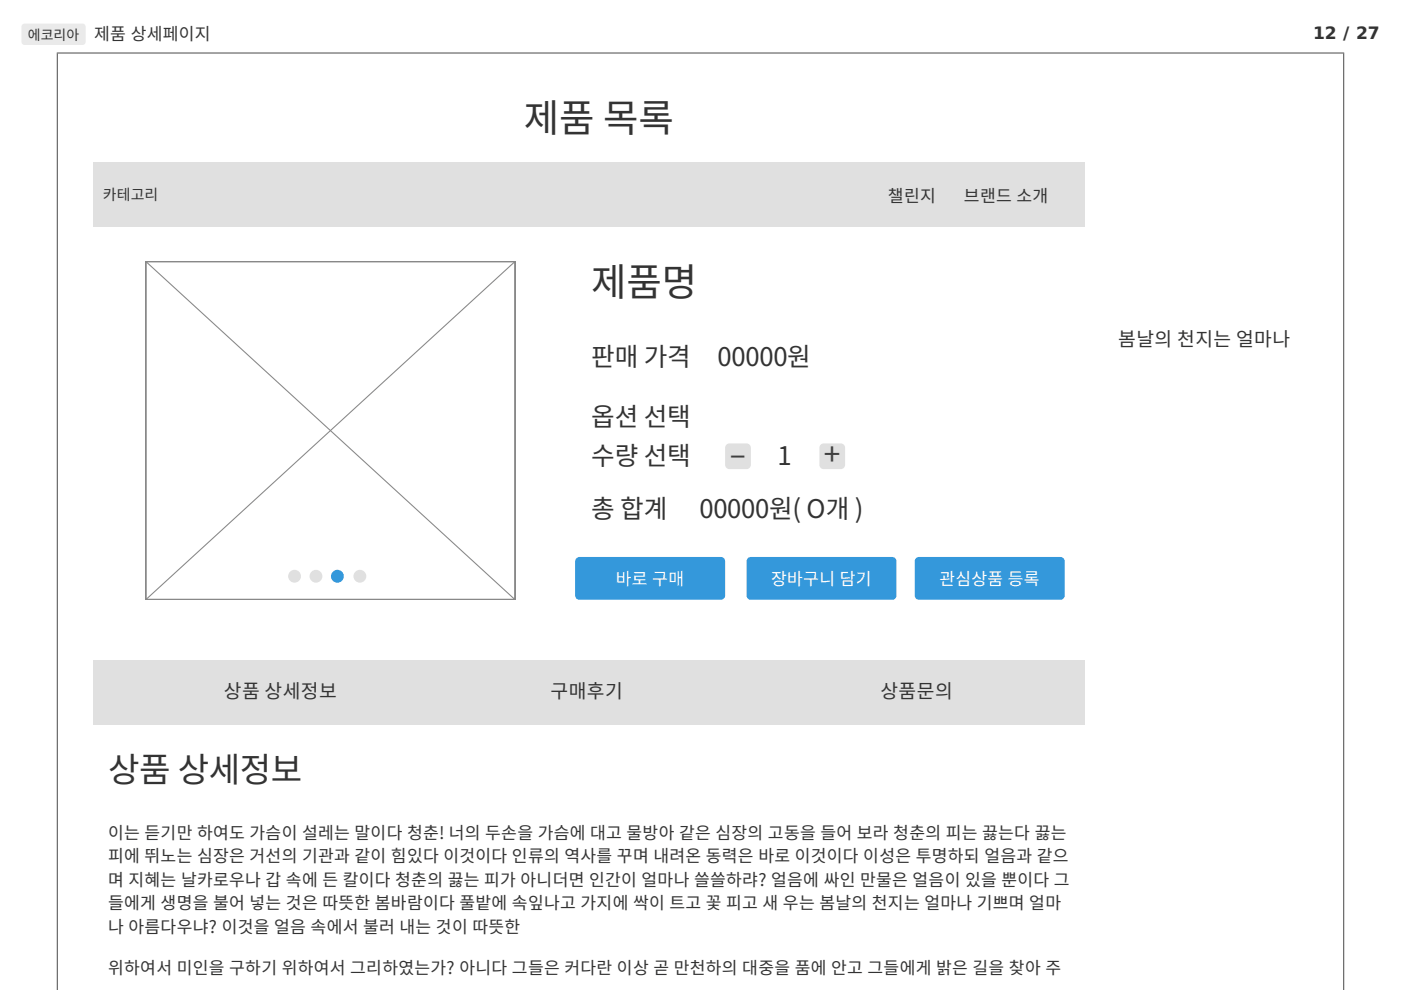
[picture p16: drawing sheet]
<svg xmlns="http://www.w3.org/2000/svg" width="297mm" height="210mm" viewBox="0 0 297 210" stroke-linecap="round" stroke-linejoin="round" font-family="sans-serif">
<defs><g id="words">
<g font-size="8.2" fill="#333">
<text x="111" y="27.9">제품 목록</text>
<text x="125.4" y="62.7">제품명</text>
</g>
<text font-size="7.3" fill="#333" x="22.9" y="165.8">상품 상세정보</text>
<g font-size="6.4" fill="#404040">
<text x="154.8" y="98.6">‒</text>
<text x="174.6" y="98.6">+</text>
</g>
<g font-size="5.5" fill="#333">
<text x="125.4" y="77.7">판매 가격</text>
<text x="152.2" y="77.7">00000원</text>
<text x="125.4" y="90.4">옵션 선택</text>
<text x="125.4" y="98.6">수량 선택</text>
<text x="164.9" y="98.6">1</text>
<text x="125.4" y="109.9">총 합계</text>
<text x="148.3" y="109.9">00000원( O개 )</text>
</g>
<g font-size="4.1" fill="#333">
<text x="237.1" y="73.4">봄날의 천지는 얼마나</text>
<text x="47.5" y="148.1">상품 상세정보</text>
<text x="116.7" y="148.1">구매후기</text>
<text x="186.7" y="148.1">상품문의</text>
</g>
<g font-size="3.6" fill="#333">
<text x="20" y="8.4">제품 상세페이지</text>
<text x="278.4" y="8.2">12 / 27</text>
<text x="188.3" y="42.9">챌린지</text>
<text x="204.4" y="42.9">브랜드 소개</text>
<text x="22.9" y="177.8">이는 듣기만 하여도 가슴이 설레는 말이다 청춘! 너의 두손을 가슴에 대고 물방아 같은 심장의 고동을 들어 보라 청춘의 피는 끓는다 끓는</text>
<text x="22.9" y="182.8">피에 뛰노는 심장은 거선의 기관과 같이 힘있다 이것이다 인류의 역사를 꾸며 내려온 동력은 바로 이것이다 이성은 투명하되 얼음과 같으</text>
<text x="22.9" y="187.8">며 지혜는 날카로우나 갑 속에 든 칼이다 청춘의 끓는 피가 아니더면 인간이 얼마나 쓸쓸하랴? 얼음에 싸인 만물은 얼음이 있을 뿐이다 그</text>
<text x="22.9" y="192.8">들에게 생명을 불어 넣는 것은 따뜻한 봄바람이다 풀밭에 속잎나고 가지에 싹이 트고 꽃 피고 새 우는 봄날의 천지는 얼마나 기쁘며 얼마</text>
<text x="22.9" y="197.8">나 아름다우냐? 이것을 얼음 속에서 불러 내는 것이 따뜻한</text>
<text x="22.9" y="206.4">위하여서 미인을 구하기 위하여서 그리하였는가? 아니다 그들은 커다란 이상 곧 만천하의 대중을 품에 안고 그들에게 밝은 길을 찾아 주</text>
</g>
<g font-size="3.6" fill="#fff">
<text x="130.6" y="124">바로 구매</text>
<text x="163.5" y="124">장바구니 담기</text>
<text x="199.2" y="124">관심상품 등록</text>
</g>
<text font-size="3.2" fill="#333" x="21.8" y="42.5">카테고리</text>
<text font-size="3" fill="#333" x="5.9" y="8.4">에코리아</text>
</g></defs>
<path d="M4.7 5.2l.5-.2h12.3a.68 .68 0 0 1 .7 .7v3.2a.68 .68 0 0 1-.7 .6h-12.3a.68 .68 0 0 1-.7-.6v-3.2z" fill-rule="evenodd" fill="#eaeaea"/>
<path d="M12.3 11.4h272.5v198.5h-272.5z" fill="#fff"/>
<path d="M12 11.2h273M12.1 11.1v198.8M284.9 11.1v198.8" fill="none" stroke="#555" stroke-width=".23"/>
<path d="M19.8 34.5h210.2v13.6h-210.2z" fill="#e0e0e0"/>
<path d="M30.9 55.4h78.3v71.8h-78.3z" fill="none" stroke="#888" stroke-width=".45"/>
<path d="M30.9 55.4l78.3 71.8M109.2 55.4l-78.3 71.8" fill="none" stroke="#888" stroke-width=".23"/>
<g fill="#e0e0e0">
<circle cx="62.5" cy="122.2" r="1.36"/>
<circle cx="67" cy="122.2" r="1.36"/>
</g>
<circle cx="71.5" cy="122.2" r="1.36" fill="#3498db"/>
<circle cx="76.3" cy="122.2" r="1.36" fill="#e0e0e0"/>
<g fill="#3498db">
<path d="M122.2 118.4l.7-.3h29.9a.91 .91 0 0 1 .9 .9v7.3a.91 .91 0 0 1-.9 .9h-29.9a.91 .91 0 0 1-1-.9v-7.3z" fill-rule="evenodd"/>
<path d="M158.6 118.4l.6-.3h30a.91 .91 0 0 1 .9 .9v7.3a.91 .91 0 0 1-.9 .9h-30a.91 .91 0 0 1-.9-.9v-7.3z" fill-rule="evenodd"/>
<path d="M194.2 118.4l.6-.3h30a.91 .91 0 0 1 .9 .9v7.3a.91 .91 0 0 1-.9 .9h-30a.91 .91 0 0 1-.9-.9v-7.3z" fill-rule="evenodd"/>
</g>
<path d="M19.8 140.1h210.2v13.6h-210.2z" fill="#e0e0e0"/>
<g fill="#e0e0e0">
<path d="M174 94.3l.6-.3h3.7a.91 .91 0 0 1 .9 .9v3.7a.91 .91 0 0 1-.9 .9h-3.7a.91 .91 0 0 1-.9-.9v-3.7z" fill-rule="evenodd"/>
<path d="M154 94.3l.7-.3h3.6a.91 .91 0 0 1 .9 .9v3.7a.91 .91 0 0 1-.9 .9h-3.6a.91 .91 0 0 1-1-.9v-3.7z" fill-rule="evenodd"/>
</g>
<use href="#words"/>
</svg>
